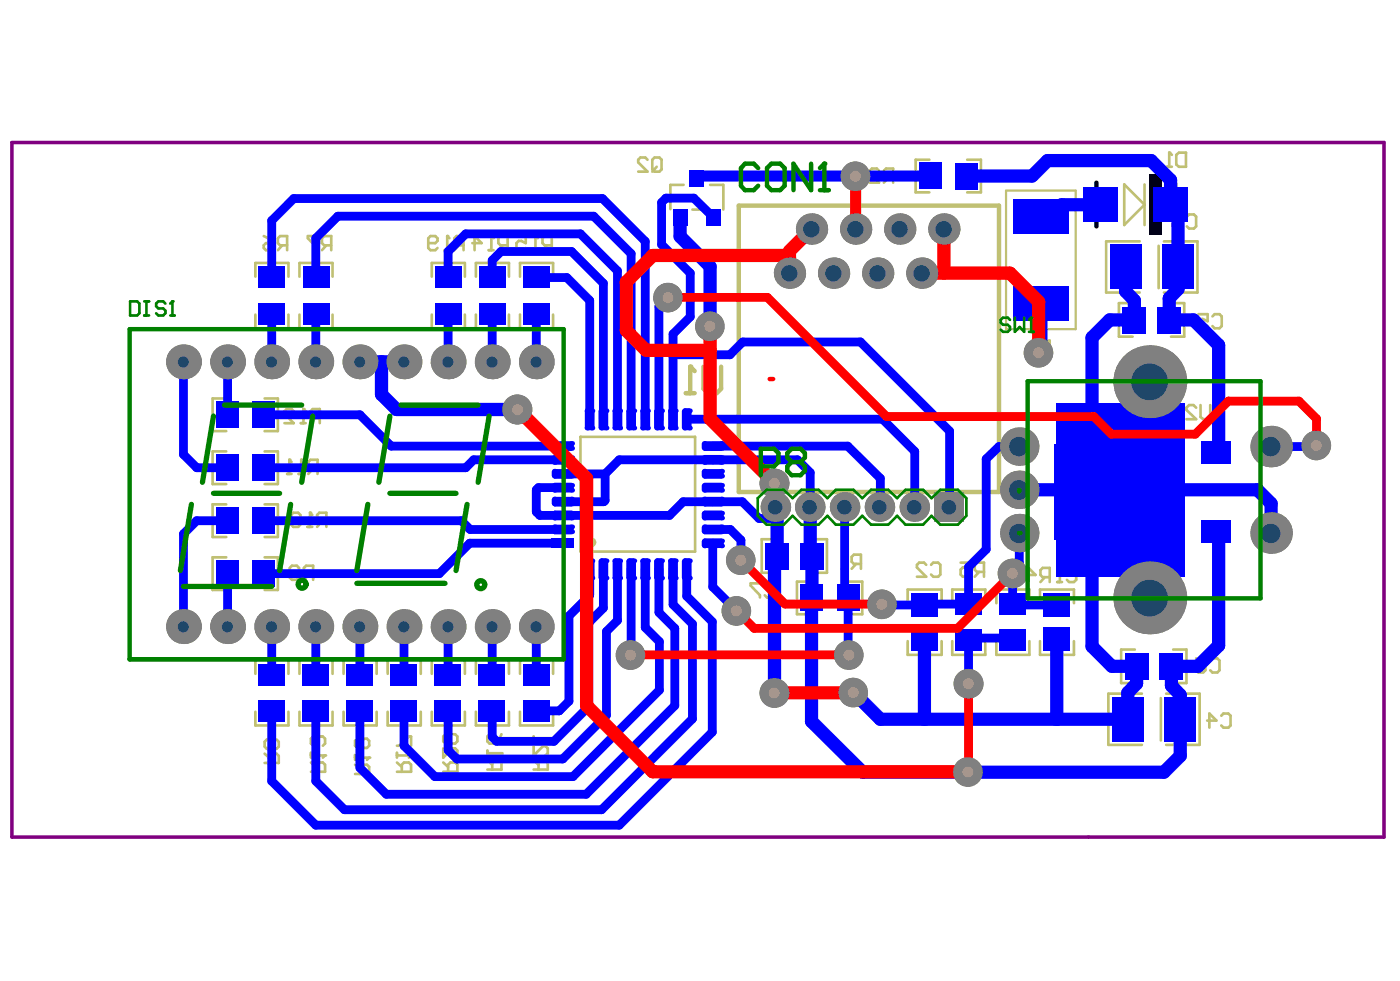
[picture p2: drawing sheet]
<svg xmlns="http://www.w3.org/2000/svg" width="291mm" height="204mm" viewBox="0 0 291 204" stroke-linecap="round" stroke-linejoin="round" font-family="sans-serif">
<path d="M227.9 38v9M244.3 38v9" fill="none" stroke="#000" stroke-width=".92"/>
<g fill="#000">
<path d="M225.9 39.6h1.6v5.9h-1.6z" fill-rule="evenodd"/>
<path d="M238.8 36.2h2.7v12.7h-2.7z" fill-rule="evenodd"/>
<path d="M244.7 39.6h1.5v5.8h-1.5z" fill-rule="evenodd"/>
</g>
<path d="M2.5 29.6h285.2v144.4h-285.2z" fill="none" stroke="#800080" stroke-width=".73"/>
<g fill="#a6968d">
<circle cx="273.6" cy="92.6" r="1.15"/>
<circle cx="177.4" cy="144" r="1.15"/>
<circle cx="138.9" cy="61.9" r="1.15"/>
<circle cx="147.6" cy="67.8" r="1.15"/>
<circle cx="153.1" cy="127" r="1.15"/>
<circle cx="210.5" cy="119.2" r="1.15"/>
<circle cx="154" cy="116.4" r="1.15"/>
<circle cx="183.3" cy="125.6" r="1.15"/>
<circle cx="161" cy="100.5" r="1.15"/>
<circle cx="161" cy="144" r="1.15"/>
<circle cx="176.5" cy="136.2" r="1.15"/>
<circle cx="131.1" cy="136.2" r="1.15"/>
<circle cx="201.3" cy="142.1" r="1.15"/>
<circle cx="201.2" cy="160.5" r="1.15"/>
<circle cx="107.6" cy="85.2" r="1.15"/>
<circle cx="177.8" cy="36.6" r="1.15"/>
<circle cx="215.9" cy="73.3" r="1.15"/>
</g>
<g fill="none" stroke="#c0c073" stroke-width=".55">
<path d="M142.1 38.4h-2.7v5.1M147.6 38.4h2.8v5.2M193.2 33.2h-2.9v6.8h2.9M201.1 33.2h2.8v6.8h-2.8M233.7 38.3l4.2 4.3-4.2 4.2zM237.9 38.3v8.5M53.1 57.5v-2.8h6.9v2.8M62.3 57.5v-2.8h6.8v2.8M89.8 57.5v-2.8h6.8v2.8M98.9 57.5v-2.8h6.9v2.8M108.1 57.5v-2.8h6.9v2.8M144 43.6h1.8"/>
<path d="M236.9 50.2h-6.9v10.6h6.9M240.9 51.1v8.8M242 50.2h6.9v10.6h-6.9M53.1 65.4v2.8h6.9v-2.8M62.3 65.4v2.8h6.8v-2.8M89.8 65.4v2.8h6.8v-2.8M98.9 65.4v2.8h6.9v-2.8M108.1 65.4v2.8h6.9v-2.8M235.5 63h-2.9v7h2.9M243.4 63h2.8v7h-2.8M47 93.8h-2.8v6.8h2.8M47 82.8h-2.8v6.8h2.8"/>
<path d="M55 93.8h2.8v6.8h-2.8M55 82.8h2.8v6.8h-2.8M120.7 90.8h23.8v23.8h-23.8zM47 115.8h-2.8v6.8h2.8M47 104.8h-2.8v6.8h2.8M55 115.8h2.8v6.8h-2.8M55 104.8h2.8v6.8h-2.8M161.2 112.1h-2.9v7h2.9M169.2 112.1h2.7v7h-2.7M220.3 118v3M221.8 118.5l.5-.5h1l.4 .5v2l-.4 .5h-1l-.5-.5M168.5 120.9h-2.8v6.8h2.8"/>
<path d="M176.5 120.9h2.8v6.8h-2.8M188.7 125.4v-2.9h7.1v2.9M188.7 133.3v2.8h7.1v-2.8M198 125.4v-2.9h6.8v2.9M198 133.3v2.8h6.8v-2.8M207.1 125.4v-2.9h6.9v2.9M207.1 133.3v2.8h6.9v-2.8M216.2 125.4v-2.9h7.1v2.9M216.2 133.3v2.8h7.1v-2.8M219.8 121h1M235.9 135h-2.8v7h2.8M243.9 135h2.7v7h-2.7"/>
<path d="M53.1 140.1v-2.9h6.9v2.9M53.1 147.9v2.9h6.9v-2.9M62.3 140.1v-2.9h6.8v2.9M62.3 147.9v2.9h6.8v-2.9M71.4 140.1v-2.9h6.9v2.9M71.4 147.9v2.9h6.9v-2.9M80.6 140.1v-2.9h6.9v2.9M80.6 147.9v2.9h6.9v-2.9M89.8 140.1v-2.9h6.8v2.9M89.8 147.9v2.9h6.8v-2.9M98.9 140.1v-2.9h6.9v2.9M98.9 147.9v2.9h6.9v-2.9"/>
<path d="M108.1 140.1v-2.9h6.9v2.9M108.1 147.9v2.9h6.9v-2.9M237.4 144.2h-7v10.6h7M241.3 145.1v8.8M242.4 144.2h7v10.6h-7"/>
</g>
<path d="M153.6 42.7h54.1v59.6h-54.1z" fill="none" stroke="#c0c073" stroke-width=".92"/>
<path d="M209.1 39.6h14.5v28.8h-14.5z" fill="none" stroke="#c0c073" stroke-width=".46"/>
<circle cx="220.3" cy="118" r=".28" fill="#c0c073"/>
<path d="M65.9 49.1h-1.9v.4l1.9 2v.5M67.8 51l-.9 1M68.9 51h-1.5l-.5-.5v-1l.5-.4h1.5v2.9M175 118.2h1M175.6 115.3v2.9M178 117.2l-.9 1M179 117.2h-1.5l-.4-.4v-1.1l.4-.4h1.5v2.9M220.3 118l.5 .5" fill="none" stroke="#c0c073" stroke-width=".55"/>
<circle cx="175.6" cy="115.3" r=".28" fill="#c0c073"/>
<path d="M175.6 115.3l.4 .4M64.6 158.5l1 .9M64.6 156.5v1M64.6 157h3M64.6 160.4h3v-1.4l-.5-.5h-1l-.5 .5v1.4" fill="none" stroke="#c0c073" stroke-width=".55"/>
<circle cx="67.6" cy="157" r=".28" fill="#c0c073"/>
<path d="M66.6 153.1h.5l.5 .4v1l-.5 .5M67.6 157l-.5 .5" fill="none" stroke="#c0c073" stroke-width=".55"/>
<circle cx="66.6" cy="153.1" r=".28" fill="#c0c073"/>
<path d="M66.1 153.5v.6M66.1 153.5l-.5-.4h-.5l-.5 .4v1l.5 .5M66.6 153.1l-.5 .4M73.8 159l1 .9M73.8 156.9v1M73.8 157.5h2.9M73.8 160.9h2.9v-1.5l-.4-.4h-1l-.5 .4v1.5" fill="none" stroke="#c0c073" stroke-width=".55"/>
<circle cx="76.7" cy="157.5" r=".28" fill="#c0c073"/>
<path d="M75.3 154l.4-.5h.6l.4 .5v1l-.4 .5h-.6l-.4-.5M75.3 154l-.5-.5h-.5l-.5 .5v1l.5 .5h.5l.5-.5M75.3 154v1M76.7 157.5l-.4 .4M101.3 160h3v-1.5l-.5-.5h-1l-.5 .5v1.5M101.3 158l1 1M101.3 156v1M101.3 156.6h3" fill="none" stroke="#c0c073" stroke-width=".55"/>
<circle cx="104.3" cy="156.6" r=".28" fill="#c0c073"/>
<path d="M101.8 152.6h.5l.5 .5v1.4h-1l-.5-.4v-1zM104.3 156.6l-.5 .4M104.3 152.6l-.5 1-1 .9M110.9 160h3v-1.5l-.5-.5h-1l-.4 .5v1.5M110.9 155.1v1.9l2-1.9h.5l.5 .5v1l-.5 .4M110.9 158l1.1 1M110.9 153.1v1M110.9 153.6h3" fill="none" stroke="#c0c073" stroke-width=".55"/>
<circle cx="113.9" cy="153.6" r=".28" fill="#c0c073"/>
<g fill="none" stroke="#c0c073" stroke-width=".55">
<path d="M62.1 98.5h1M62.6 95.6v2.9M65 97.5l-.9 1M66 97.5h-1.5l-.4-.5v-1l.4-.4h1.5v2.9M60.2 119.1h1.5l.5-.5v-.6l-.5-.4h-1l-.5 .4v2.1l.5 .4h1l.5-.4M64.1 119.5l-.9 1M65.1 119.5h-1.5l-.4-.4v-1.1l.4-.4h1.5v2.9M55 158.6h2.9v-1.5l-.4-.4h-1l-.5 .4v1.5M55 156.7l1 .9M56.5 154.2l.4-.5h.6l.4 .5v1l-.4 .4h-.6l-.4-.4M56.5 154.2l-.5-.5h-.5l-.5 .5v1l.5 .4h.5l.5-.4M56.5 154.2v1"/>
<path d="M113.9 153.6l-.5 .5"/>
</g>
<circle cx="62.6" cy="95.6" r=".28" fill="#c0c073"/>
<path d="M59.7 98.5h.9M60.1 95.6v2.9M62.6 95.6l.5 .4" fill="none" stroke="#c0c073" stroke-width=".55"/>
<circle cx="60.1" cy="95.6" r=".28" fill="#c0c073"/>
<g fill="none" stroke="#c0c073" stroke-width=".55">
<path d="M245.7 45l-.4-.4h-1l-.5 .4v.6M246.7 45l.5-.4h1l.5 .4v2l-.5 .5h-1l-.5-.5M249.1 65.3h1.9v1.5l-1-.5h-.4l-.5 .5v1l.5 .4h1l.4-.4M252.1 65.8l.4-.5h1l.5 .5v2l-.5 .4h-1l-.4-.4M60.1 95.6l.5 .4M192.5 117.4l-.4-.5h-1l-.5 .5v.6l1.9 1.9h-1.9M193.6 117.4l.4-.5h1l.5 .5v2l-.5 .5h-1l-.4-.5M199.7 116.9h1.9v1.5l-1-.4h-.4l-.5 .4v1l.5 .5h1l.4-.5M203.5 118.9l-.9 1M204.6 118.9h-1.5l-.5-.5v-1l.5-.5h1.5v3M213.4 119.5h1.9l-1.5-1.5v3M217.2 120l-.9 1"/>
<path d="M218.2 120h-1.4l-.5-.5v-1l.5-.5h1.4v3M251 149.8h1.9l-1.5-1.5v2.9M253.9 148.8l.4-.5h1.1l.4 .5v2l-.4 .4h-1.1l-.4-.4"/>
</g>
<circle cx="243.8" cy="45.6" r=".28" fill="#c0c073"/>
<path d="M243.8 45.6l.5 .4M244.3 46h.4M244.3 46l-.5 .5v.5l.5 .5h1l.4-.5M63.9 109.5h1M64.5 106.6v2.9M66.8 108.5l-.9 1M67.8 108.5h-1.4l-.5-.5v-1l.5-.4h1.4v2.9" fill="none" stroke="#c0c073" stroke-width=".55"/>
<circle cx="64.5" cy="106.6" r=".28" fill="#c0c073"/>
<path d="M62.5 88h1M63.1 85v3M65.5 86.9l-1 1.1M66.5 86.9h-1.5l-.5-.4v-1l.5-.5h1.5v3M61 106.6h1l.4 .4v2.1l-.4 .4h-1l-.5-.4v-2.1zM64.5 106.6l.4 .4" fill="none" stroke="#c0c073" stroke-width=".55"/>
<circle cx="63.1" cy="85" r=".28" fill="#c0c073"/>
<path d="M54.8 49.1l.9 .4 1.1 1M55.3 50.5h1.5v1l-.5 .5h-1l-.5-.5v-.5zM58.7 51l-.9 1M59.7 51h-1.5l-.4-.5v-1l.4-.4h1.5v2.9M101.6 52h1M102.1 49.1v2.9M104.5 51l-.9 1M105.5 51h-1.4l-.5-.5v-1l.5-.4h1.4v2.9M61.1 85.5l-.5-.5h-1l-.5 .5v.5l2 2h-2M63.1 85l.4 .5" fill="none" stroke="#c0c073" stroke-width=".55"/>
<circle cx="102.1" cy="49.1" r=".28" fill="#c0c073"/>
<path d="M92.4 52h1M93 49.1v2.9M95.4 51l-1 1M96.4 51h-1.5l-.5-.5v-1l.5-.4h1.5v2.9M98.2 50.5h1.9l-1.4-1.4v2.9M102.1 49.1l.5 .4" fill="none" stroke="#c0c073" stroke-width=".55"/>
<circle cx="93" cy="49.1" r=".28" fill="#c0c073"/>
<path d="M134.6 33.2l-.5-.5h-1l-.4 .5v.5l1.9 2h-1.9M136.1 32.7h1l.4 .5v2l-.4 .5h-1l-.5-.5v-2zM136.5 34.7l-.9 1M89 50.5h1.5l.5-.4v-.6l-.5-.4h-1l-.5 .4v2l.5 .5h1l.5-.5M93 49.1l.4 .4M158 121.3h-1.9v.4l1.9 2v.5M159 121.7l.4-.4h1.1l.4 .4v2l-.4 .5h-1.1l-.4-.5" fill="none" stroke="#c0c073" stroke-width=".55"/>
<path d="M143.5 76.2v5.5M146.2 76.2v4.6l1 .9h1.8l.9-.9v-4.6M142.6 81.7h1.8" fill="none" stroke="#c0c073" stroke-width=".92"/>
<circle cx="143.5" cy="76.2" r=".46" fill="#c0c073"/>
<path d="M143.5 76.2l.9 .9" fill="none" stroke="#c0c073" stroke-width=".92"/>
<path d="M214.3 73.7h1M214.8 70.8v2.9M216.3 70.8h1.9v2.9M217.2 72.3h1" fill="none" stroke="#c0c073" stroke-width=".55"/>
<circle cx="214.8" cy="70.8" r=".28" fill="#c0c073"/>
<path d="M242.6 34.7h1M243.1 31.7v3M244.5 32.2l.6-.5h1.5v3h-1.5l-.6-.5zM214.8 70.8l.5 .5M248.7 84.7l-.6-.5h-.9l-.6 .5v.5l2.1 1.9h-2.1M249.6 84.2v2.5l.5 .4h.9l.6-.4v-2.5M248.7 136.8l.9 .5 1 1M249.1 138.3h1.5v1l-.5 .5h-1l-.4-.5v-.5zM251.6 137.3l.5-.5h1l.4 .5v2l-.4 .5h-1l-.5-.5" fill="none" stroke="#c0c073" stroke-width=".55"/>
<circle cx="243.1" cy="31.7" r=".28" fill="#c0c073"/>
<path d="M243.1 31.7l.5 .5M82.5 158.5l1 .9M82.5 156.5v1M82.5 157h3M82.5 160.4h3v-1.4l-.5-.5h-1l-.5 .5v1.4" fill="none" stroke="#c0c073" stroke-width=".55"/>
<circle cx="85.5" cy="157" r=".28" fill="#c0c073"/>
<path d="M179.8 35.5l-.5-.5h-1l-.4 .5v.5M182.7 35.5l-.4-.5h-1l-.5 .5v.5l1.9 2h-1.9M184.7 37l-1 1M185.7 37h-1.5l-.5-.5v-1l.5-.5h1.5v3M82.5 155h.5l2-1.9h.5v1.9M85.5 157l-.5 .5M92.1 155.6v1.9l2-1.9h.5l.5 .4v1l-.5 .5M92.1 158.5l1.1 .9M92.6 152.6h2l.5 .5v1l-.5 .4h-2l-.5-.4v-1zM92.1 160.4h3v-1.4l-.5-.5h-1l-.4 .5v1.4" fill="none" stroke="#c0c073" stroke-width=".55"/>
<circle cx="177.9" cy="36" r=".28" fill="#c0c073"/>
<path d="M177.9 36l.4 .5M178.3 36.5h.5M178.3 36.5l-.4 .5v.5l.4 .5h1l.5-.5M110.8 52h1M111.3 49.1v2.9M113.7 51l-.9 1M114.7 51h-1.5l-.4-.5v-1l.4-.4h1.5v2.9" fill="none" stroke="#c0c073" stroke-width=".55"/>
<circle cx="111.3" cy="49.1" r=".28" fill="#c0c073"/>
<g fill="none" stroke="#c0c073" stroke-width=".55">
<path d="M107.4 49.1h1.9v1.4l-.9-.4h-.6l-.4 .4v1l.4 .5h1l.5-.5M111.3 49.1l.5 .4"/>
<circle cx="123" cy="112.7" r=".73"/>
<circle cx="123" cy="112.7" r=".18"/>
</g>
<g fill="none" stroke="#00f" stroke-width="1.8">
<path d="M56.5 57.7v-11.8l4.6-4.6h64.1l8.9 8.9v36.9M65.6 57.7v-8.2l4.6-4.6h53.2l7.8 7.8v34.4M93.2 57.7v-5.4l3.6-3.7h23.9l7.7 7.7v30.8M102.3 57.7v-3.6l1.9-1.8h14.6l6.6 6.6v28.2M111.5 57.7h6.3l4.8 4.8v24.6M148.4 45.2l-4.2-4h-5.7l-1 .9v8.7l6 6v9.1l-3.6 3.5v17.7M38.1 75.2v19.3l2.8 2.7h6.3M47.3 75.2l-.1 11M56.5 65.2v10M65.6 65.2v10M93.2 65.2v10M102.3 65.2v10"/>
<path d="M111.5 65.2v10M138.9 61.8l-1.9 1.9v23.4M139.9 74.1l.4-.4h11.4l2.7-2.6h24.5l18.5 18.5v15.9M54.8 86.2h20l6.5 6.5h35.7M117 95.6h-18.5l-1.7 1.6h-42M117 98.5h8.8M125.8 98.5v5.5l-.3 .3h-8.5M125.8 98.5l2.9-2.9h37.1l2.6 2.6v7.3M142.8 87.1h40.7l6.7 6.7v11.7M148.2 92.7h28l6.8 6.7v6.1M211.9 92.8h-4.2l-2.7 2.6v18.8l-3.7 3.7v7.2M273.7 92.5l-.3 .3h-9.2"/>
<path d="M47.2 108.2h-6.3l-2.8 2.8v19.2M47.3 119.3v10.9M54.8 108.2h41.1l1.8 1.9h19.3M117 101.3h-5l-.5 .5v4.6l.7 .7h27l2.8-2.8h12.3l3.5 3.5h3.5M117 112.9h-19.4l-6.3 6.3h-36.5M122.6 118.3v5.4l-4.3 4.3v17.7l-2 2.1h-4.8M125.4 118.3v8.1l-3 3v17.4l-7.2 7.3h-12l-.9-.9v-5.4M128.4 118.3v10.7l-2.3 2.3v17.4l-9.1 9.1h-22l-1.8-1.9v-8.1M131.2 118.3v16.1M134.1 118.3v12.1l3 3v10.1l-18 17.9h-28.7l-6.4-6.4v-7.2M137 118.3v9l3.3 3.3v16.1l-18.4 18.4h-41.6l-5.5-5.5v-11.8M139.9 118.3v7.4l4.1 4v19.7l-18.9 18.9h-53.5l-6-6v-14.5"/>
<path d="M142.8 118.3v5.6l5.3 5.3v23l-19.4 19.3h-63.1l-9.1-9.2v-14.5M148.2 112.9v9.1l4.9 4.9M148.2 110.1h3.6l2.2 2.2v4.1M175.6 105.4v18.1M211.9 110.8v6.1l-1.4 1.4v7.3l.2 .1h9M56.5 130.2v10M65.6 130.2v10M74.8 130.2v10M84 130.2v10M93.2 130.2v10M102.3 130.2v10M111.5 130.2v10"/>
<path d="M168.8 124.2l-.1 .1M176.3 124.3v9.5l-.6 .6M183.4 125.6l.2 .1 17.7-.1M201.3 133.1v8M201.3 132.6h9.2"/>
</g>
<g fill="none" stroke="#00f" stroke-width="2.8">
<path d="M200.9 36.6h13.7l3.2-3.2h21.5l4 4v5.2l1.6 1.5v16l-1.8 1.9v4.5h5l5.2 5.2v21.9M141.4 45.2v4l6.2 6.2v12.4M228.9 42.6h-8.2l-4.3 4.3M234 55.5v5l1.8 2v4h-5.1l-3.7 3.7v64.2l4.1 4.1h5.2v3.6l-1.9 1.9v5.5h-51.4l-5.6-5.6M74.8 75.2h9.2M79.3 75.2v6.8l3.1 3.1h25.2M216.4 63v10.3M161.6 107.8v7.8l-.6 .5v27.9M168.4 105.5v9.8M168.8 115.6v8.6M211.9 101.8h15.1M230 101.8h31.4l2.8 2.9v6.1"/>
<path d="M253.3 110.1v24.1l-4.3 4.3h-5.5v4l1.9 2v12.6l-3.4 3.4h-62.7l-10.6-10.5v-25.7M192.2 132.9v16.6M219.7 132.9v16.6"/>
</g>
<path d="M144.9 36.6h48.5" fill="none" stroke="#00f" stroke-width="2.3"/>
<path d="M219.5 83.7h26.7v36.2h-26.7z" fill-rule="evenodd" fill="#00f"/>
<circle cx="273.6" cy="92.6" r="3.1" fill="#808080"/>
<circle cx="273.6" cy="92.6" r="1.15" fill="#a6968d"/>
<circle cx="177.4" cy="144" r="3.1" fill="#808080"/>
<circle cx="177.4" cy="144" r="1.15" fill="#a6968d"/>
<circle cx="138.9" cy="61.9" r="3.1" fill="#808080"/>
<circle cx="138.9" cy="61.9" r="1.15" fill="#a6968d"/>
<circle cx="147.6" cy="67.8" r="3.1" fill="#808080"/>
<circle cx="147.6" cy="67.8" r="1.15" fill="#a6968d"/>
<circle cx="153.1" cy="127" r="3.1" fill="#808080"/>
<circle cx="153.1" cy="127" r="1.15" fill="#a6968d"/>
<circle cx="210.5" cy="119.2" r="3.1" fill="#808080"/>
<circle cx="210.5" cy="119.2" r="1.15" fill="#a6968d"/>
<circle cx="154" cy="116.4" r="3.1" fill="#808080"/>
<circle cx="154" cy="116.4" r="1.15" fill="#a6968d"/>
<circle cx="183.3" cy="125.6" r="3.1" fill="#808080"/>
<circle cx="183.3" cy="125.6" r="1.15" fill="#a6968d"/>
<circle cx="161" cy="100.5" r="3.1" fill="#808080"/>
<circle cx="161" cy="100.5" r="1.15" fill="#a6968d"/>
<circle cx="161" cy="144" r="3.1" fill="#808080"/>
<circle cx="161" cy="144" r="1.15" fill="#a6968d"/>
<circle cx="176.5" cy="136.2" r="3.1" fill="#808080"/>
<circle cx="176.5" cy="136.2" r="1.15" fill="#a6968d"/>
<circle cx="131.1" cy="136.2" r="3.1" fill="#808080"/>
<circle cx="131.1" cy="136.2" r="1.15" fill="#a6968d"/>
<circle cx="201.4" cy="142.1" r="3.1" fill="#808080"/>
<circle cx="201.3" cy="142.1" r="1.15" fill="#a6968d"/>
<circle cx="201.2" cy="160.5" r="3.1" fill="#808080"/>
<circle cx="201.2" cy="160.5" r="1.15" fill="#a6968d"/>
<circle cx="107.6" cy="85.1" r="3.1" fill="#808080"/>
<circle cx="107.6" cy="85.2" r="1.15" fill="#a6968d"/>
<circle cx="177.8" cy="36.6" r="3.1" fill="#808080"/>
<circle cx="177.8" cy="36.6" r="1.15" fill="#a6968d"/>
<circle cx="215.9" cy="73.3" r="3.1" fill="#808080"/>
<circle cx="215.9" cy="73.3" r="1.15" fill="#a6968d"/>
<circle cx="191.6" cy="56.8" r="3.3" fill="#808080"/>
<circle cx="191.6" cy="56.8" r="1.7" fill="#1f4769"/>
<circle cx="38.1" cy="75.2" r="3.6" fill="#808080"/>
<circle cx="38.1" cy="75.3" r="1.15" fill="#1f4769"/>
<circle cx="47.3" cy="75.2" r="3.6" fill="#808080"/>
<circle cx="47.3" cy="75.3" r="1.15" fill="#1f4769"/>
<circle cx="65.6" cy="75.2" r="3.6" fill="#808080"/>
<circle cx="65.6" cy="75.3" r="1.15" fill="#1f4769"/>
<circle cx="56.5" cy="75.2" r="3.6" fill="#808080"/>
<circle cx="56.4" cy="75.3" r="1.15" fill="#1f4769"/>
<circle cx="74.8" cy="75.2" r="3.6" fill="#808080"/>
<circle cx="74.8" cy="75.3" r="1.15" fill="#1f4769"/>
<circle cx="93.2" cy="75.2" r="3.6" fill="#808080"/>
<circle cx="93.1" cy="75.3" r="1.15" fill="#1f4769"/>
<circle cx="102.3" cy="75.2" r="3.6" fill="#808080"/>
<circle cx="102.3" cy="75.3" r="1.15" fill="#1f4769"/>
<circle cx="161.2" cy="105.4" r="3.1" fill="#808080"/>
<circle cx="161.1" cy="105.4" r="1.51" fill="#1f4769"/>
<circle cx="164.1" cy="56.8" r="3.3" fill="#808080"/>
<circle cx="164.1" cy="56.8" r="1.7" fill="#1f4769"/>
<circle cx="175.6" cy="105.4" r="3.1" fill="#808080"/>
<circle cx="175.5" cy="105.4" r="1.51" fill="#1f4769"/>
<circle cx="182.8" cy="105.4" r="3.1" fill="#808080"/>
<circle cx="182.8" cy="105.4" r="1.51" fill="#1f4769"/>
<circle cx="190.1" cy="105.4" r="3.1" fill="#808080"/>
<circle cx="190" cy="105.4" r="1.51" fill="#1f4769"/>
<circle cx="173.3" cy="56.8" r="3.3" fill="#808080"/>
<circle cx="173.2" cy="56.8" r="1.7" fill="#1f4769"/>
<circle cx="182.5" cy="56.8" r="3.3" fill="#808080"/>
<circle cx="182.4" cy="56.8" r="1.7" fill="#1f4769"/>
<circle cx="187" cy="47.6" r="3.3" fill="#808080"/>
<circle cx="187" cy="47.6" r="1.7" fill="#1f4769"/>
<circle cx="177.9" cy="47.6" r="3.3" fill="#808080"/>
<circle cx="177.8" cy="47.6" r="1.7" fill="#1f4769"/>
<circle cx="211.9" cy="101.8" r="4" fill="#808080"/>
<circle cx="211.8" cy="101.9" r="2.04" fill="#1f4769"/>
<circle cx="211.9" cy="110.8" r="4" fill="#808080"/>
<circle cx="211.8" cy="110.9" r="2.02" fill="#1f4769"/>
<circle cx="211.9" cy="92.8" r="4" fill="#808080"/>
<circle cx="211.8" cy="92.8" r="2.02" fill="#1f4769"/>
<circle cx="239" cy="79.3" r="7.6" fill="#808080"/>
<circle cx="239" cy="79.4" r="3.8" fill="#1f4769"/>
<circle cx="264.2" cy="110.8" r="4.3" fill="#808080"/>
<circle cx="264.2" cy="110.9" r="2.02" fill="#1f4769"/>
<circle cx="38.1" cy="130.2" r="3.6" fill="#808080"/>
<circle cx="38.1" cy="130.3" r="1.15" fill="#1f4769"/>
<circle cx="47.3" cy="130.2" r="3.6" fill="#808080"/>
<circle cx="47.3" cy="130.3" r="1.15" fill="#1f4769"/>
<circle cx="56.5" cy="130.2" r="3.6" fill="#808080"/>
<circle cx="56.4" cy="130.3" r="1.15" fill="#1f4769"/>
<circle cx="65.6" cy="130.2" r="3.6" fill="#808080"/>
<circle cx="65.6" cy="130.3" r="1.15" fill="#1f4769"/>
<circle cx="74.8" cy="130.2" r="3.6" fill="#808080"/>
<circle cx="74.8" cy="130.3" r="1.15" fill="#1f4769"/>
<circle cx="93.2" cy="130.2" r="3.6" fill="#808080"/>
<circle cx="93.1" cy="130.3" r="1.15" fill="#1f4769"/>
<circle cx="102.3" cy="130.2" r="3.6" fill="#808080"/>
<circle cx="102.3" cy="130.3" r="1.15" fill="#1f4769"/>
<circle cx="239" cy="124.3" r="7.6" fill="#808080"/>
<circle cx="239" cy="124.3" r="3.8" fill="#1f4769"/>
<circle cx="264.2" cy="92.8" r="4.3" fill="#808080"/>
<circle cx="264.2" cy="92.8" r="2.02" fill="#1f4769"/>
<circle cx="84" cy="75.2" r="3.6" fill="#808080"/>
<circle cx="83.9" cy="75.3" r="1.15" fill="#1f4769"/>
<circle cx="111.5" cy="75.2" r="3.6" fill="#808080"/>
<circle cx="111.4" cy="75.3" r="1.15" fill="#1f4769"/>
<circle cx="168.3" cy="105.4" r="3.1" fill="#808080"/>
<circle cx="168.3" cy="105.4" r="1.51" fill="#1f4769"/>
<path d="M194.3 102.3h6v6.1h-6z" fill-rule="evenodd" fill="#808080"/>
<circle cx="197.3" cy="105.4" r="1.51" fill="#1f4769"/>
<circle cx="196.2" cy="47.6" r="3.3" fill="#808080"/>
<circle cx="196.2" cy="47.6" r="1.7" fill="#1f4769"/>
<circle cx="168.7" cy="47.6" r="3.3" fill="#808080"/>
<circle cx="168.7" cy="47.6" r="1.7" fill="#1f4769"/>
<circle cx="84" cy="130.2" r="3.6" fill="#808080"/>
<circle cx="83.9" cy="130.3" r="1.15" fill="#1f4769"/>
<circle cx="111.5" cy="130.2" r="3.6" fill="#808080"/>
<circle cx="111.4" cy="130.3" r="1.15" fill="#1f4769"/>
<g fill="#00f">
<path d="M72.1 145.5h5.4v4.5h-5.4z" fill-rule="evenodd"/>
<path d="M72.1 138h5.4v4.5h-5.4z" fill-rule="evenodd"/>
<path d="M108.7 145.5h5.5v4.5h-5.5z" fill-rule="evenodd"/>
<path d="M108.7 138h5.5v4.5h-5.5z" fill-rule="evenodd"/>
<path d="M125 116h1l.4 .6v3.6l-.4 .4h-1l-.6-.4v-3.6z" fill-rule="evenodd"/>
<path d="M133.6 116h1l.5 .6v3.6l-.5 .4h-1l-.5-.4v-3.6z" fill-rule="evenodd"/>
<path d="M130.7 116h1.1l.4 .6v3.6l-.4 .4h-1.1l-.5-.4v-3.6z" fill-rule="evenodd"/>
<path d="M139.4 116h1l.5 .6v3.6l-.5 .4h-1l-.5-.4v-3.6z" fill-rule="evenodd"/>
<path d="M139.9 43.5h3v3.5h-3z" fill-rule="evenodd"/>
<path d="M146.4 111.9h3.6l.5 .5v1.1l-.5 .4h-3.6l-.5-.4v-1.1z" fill-rule="evenodd"/>
<path d="M145.9 109.5l.5-.4h3.6l.5 .4v1l-.5 .6h-3.6l-.5-.6z" fill-rule="evenodd"/>
<path d="M145.9 103.7l.5-.4h3.6l.5 .4v1l-.5 .6h-3.6l-.5-.6z" fill-rule="evenodd"/>
<path d="M145.9 98l.5-.5h3.6l.5 .5v1l-.5 .5h-3.6l-.5-.5z" fill-rule="evenodd"/>
<path d="M146.4 94.6h3.6l.5 .5v1l-.5 .5h-3.6l-.5-.5v-1z" fill-rule="evenodd"/>
<path d="M146.9 43.5h2.9v3.5h-2.9z" fill-rule="evenodd"/>
<path d="M108.8 55.4h5.4v4.5h-5.4z" fill-rule="evenodd"/>
<path d="M125 84.8h1l.4 .6v3.6l-.4 .4h-1l-.6-.4v-3.6z" fill-rule="evenodd"/>
<path d="M130.7 84.8h1.1l.4 .6v3.6l-.4 .4h-1.1l-.5-.4v-3.6z" fill-rule="evenodd"/>
<path d="M133.6 84.8h1l.5 .6v3.6l-.5 .4h-1l-.5-.4v-3.6z" fill-rule="evenodd"/>
<path d="M139.4 84.8h1l.5 .6v3.6l-.5 .4h-1l-.5-.4v-3.6z" fill-rule="evenodd"/>
<path d="M146.4 106.1h3.6l.5 .6v1l-.5 .4h-3.6l-.5-.4v-1z" fill-rule="evenodd"/>
<path d="M146.4 100.3h3.6l.5 .6v1l-.5 .5h-3.6l-.5-.5v-1z" fill-rule="evenodd"/>
<path d="M145.9 92.2l.5-.5h3.6l.5 .5v1l-.5 .5h-3.6l-.5-.5z" fill-rule="evenodd"/>
<path d="M159.1 112.8h4.9v5.6h-4.9z" fill-rule="evenodd"/>
<path d="M166.3 112.8h5v5.6h-5z" fill-rule="evenodd"/>
<path d="M233.8 135.7h5v5.6h-5z" fill-rule="evenodd"/>
<path d="M241.1 135.7h4.9v5.6h-4.9z" fill-rule="evenodd"/>
<path d="M108.8 63h5.4v4.5h-5.4z" fill-rule="evenodd"/>
<path d="M166.4 121.5h4.6v5.4h-4.6z" fill-rule="evenodd"/>
<path d="M174 121.5h4.6v5.4h-4.6z" fill-rule="evenodd"/>
<path d="M233.3 63.7h5v5.6h-5z" fill-rule="evenodd"/>
<path d="M240.6 63.7h4.9v5.6h-4.9z" fill-rule="evenodd"/>
<path d="M44.9 116.6h4.6v5.4h-4.6z" fill-rule="evenodd"/>
<path d="M44.9 94.5h4.6v5.4h-4.6z" fill-rule="evenodd"/>
<path d="M53.7 145.5h5.4v4.5h-5.4z" fill-rule="evenodd"/>
<path d="M62.9 145.5h5.4v4.5h-5.4z" fill-rule="evenodd"/>
<path d="M53.7 138h5.4v4.5h-5.4z" fill-rule="evenodd"/>
<path d="M62.9 138h5.4v4.5h-5.4z" fill-rule="evenodd"/>
<path d="M90.4 145.5h5.4v4.5h-5.4z" fill-rule="evenodd"/>
<path d="M99.6 145.5h5.4v4.5h-5.4z" fill-rule="evenodd"/>
<path d="M90.4 138h5.4v4.5h-5.4z" fill-rule="evenodd"/>
<path d="M99.6 138h5.4v4.5h-5.4z" fill-rule="evenodd"/>
<path d="M136.5 116h1l.5 .6v3.6l-.5 .4h-1l-.5-.4v-3.6z" fill-rule="evenodd"/>
<path d="M127.8 116h1l.6 .6v3.6l-.6 .4h-1l-.4-.4v-3.6z" fill-rule="evenodd"/>
<path d="M122 116h1l.6 .6v3.6l-.6 .4h-1l-.4-.4v-3.6z" fill-rule="evenodd"/>
<path d="M114.7 109.5l.6-.4h3.5l.5 .4v1l-.5 .6h-3.5l-.6-.6z" fill-rule="evenodd"/>
<path d="M114.7 111.9h4.6v2h-4.6z" fill-rule="evenodd"/>
<path d="M114.7 103.7l.6-.4h3.5l.5 .4v1l-.5 .6h-3.5l-.6-.6z" fill-rule="evenodd"/>
<path d="M115.3 94.6h3.5l.5 .5v1l-.5 .5h-3.5l-.6-.5v-1z" fill-rule="evenodd"/>
<path d="M114.7 98l.6-.5h3.5l.5 .5v1l-.5 .5h-3.5l-.6-.5z" fill-rule="evenodd"/>
<path d="M142.3 116h1l.5 .6v3.6l-.5 .4h-1l-.5-.4v-3.6z" fill-rule="evenodd"/>
<path d="M143.4 35.4h2.9v3.5h-2.9z" fill-rule="evenodd"/>
<path d="M189.3 123.4h5.6v4.8h-5.6z" fill-rule="evenodd"/>
<path d="M207.8 130.8h5.4v4.5h-5.4z" fill-rule="evenodd"/>
<path d="M207.8 123.4h5.4v4.5h-5.4z" fill-rule="evenodd"/>
<path d="M216.8 123.4h5.6v4.8h-5.6z" fill-rule="evenodd"/>
<path d="M44.9 105.6h4.6v5.4h-4.6z" fill-rule="evenodd"/>
<path d="M44.9 83.5h4.6v5.4h-4.6z" fill-rule="evenodd"/>
<path d="M63 55.4h5.4v4.5h-5.4z" fill-rule="evenodd"/>
<path d="M53.8 55.4h5.4v4.5h-5.4z" fill-rule="evenodd"/>
<path d="M90.5 55.4h5.4v4.5h-5.4z" fill-rule="evenodd"/>
<path d="M99.7 55.4h5.4v4.5h-5.4z" fill-rule="evenodd"/>
<path d="M115.3 100.3h3.5l.5 .6v1l-.5 .5h-3.5l-.6-.5v-1z" fill-rule="evenodd"/>
<path d="M115.3 106.1h3.5l.5 .6v1l-.5 .4h-3.5l-.6-.4v-1z" fill-rule="evenodd"/>
<path d="M122 84.8h1l.6 .6v3.6l-.6 .4h-1l-.4-.4v-3.6z" fill-rule="evenodd"/>
<path d="M114.7 92.2l.6-.5h3.5l.5 .5v1l-.5 .5h-3.5l-.6-.5z" fill-rule="evenodd"/>
<path d="M127.8 84.8h1l.6 .6v3.6l-.6 .4h-1l-.4-.4v-3.6z" fill-rule="evenodd"/>
<path d="M136.5 84.8h1l.5 .6v3.6l-.5 .4h-1l-.5-.4v-3.6z" fill-rule="evenodd"/>
<path d="M142.3 84.8h1l.5 .6v3.6l-.5 .4h-1l-.5-.4v-3.6z" fill-rule="evenodd"/>
<path d="M189.3 130.4h5.6v4.9h-5.6z" fill-rule="evenodd"/>
<path d="M216.8 130.4h5.6v4.9h-5.6z" fill-rule="evenodd"/>
<path d="M210.7 59.4h11.5v7.2h-11.5z" fill-rule="evenodd"/>
<path d="M210.6 41.5h11.5v7.1h-11.5z" fill-rule="evenodd"/>
<path d="M242.1 144.9h6.6v9.2h-6.6z" fill-rule="evenodd"/>
<path d="M231.1 144.9h6.6v9.2h-6.6z" fill-rule="evenodd"/>
<path d="M249.7 108.2h6.1v4.7h-6.1z" fill-rule="evenodd"/>
<path d="M249.7 91.7h6.1v4.7h-6.1z" fill-rule="evenodd"/>
<path d="M241.6 50.9h6.6v9.2h-6.6z" fill-rule="evenodd"/>
<path d="M230.7 50.9h6.6v9.2h-6.6z" fill-rule="evenodd"/>
<path d="M239.8 39h7.2v7.1h-7.2z" fill-rule="evenodd"/>
<path d="M63 63h5.4v4.5h-5.4z" fill-rule="evenodd"/>
<path d="M53.8 63h5.4v4.5h-5.4z" fill-rule="evenodd"/>
<path d="M90.5 63h5.4v4.5h-5.4z" fill-rule="evenodd"/>
<path d="M99.7 63h5.4v4.5h-5.4z" fill-rule="evenodd"/>
<path d="M191.1 33.8h4.6v5.5h-4.6z" fill-rule="evenodd"/>
<path d="M81.2 145.5h5.4v4.5h-5.4z" fill-rule="evenodd"/>
<path d="M81.2 138h5.4v4.5h-5.4z" fill-rule="evenodd"/>
<path d="M52.5 116.6h4.6v5.4h-4.6z" fill-rule="evenodd"/>
<path d="M52.5 94.5h4.6v5.4h-4.6z" fill-rule="evenodd"/>
<path d="M198.6 130.8h5.4v4.5h-5.4z" fill-rule="evenodd"/>
<path d="M198.6 123.4h5.4v4.5h-5.4z" fill-rule="evenodd"/>
<path d="M52.5 105.6h4.6v5.4h-4.6z" fill-rule="evenodd"/>
<path d="M52.5 83.5h4.6v5.4h-4.6z" fill-rule="evenodd"/>
<path d="M225.2 39h7.2v7.1h-7.2z" fill-rule="evenodd"/>
<path d="M198.6 33.9h4.6v5.4h-4.6z" fill-rule="evenodd"/>
<path d="M219.2 92.5h20.6v19.8h-20.6z" fill-rule="evenodd"/>
</g>
<g fill="#00f">
<circle cx="126" cy="116.6" r=".5"/>
<circle cx="125" cy="116.6" r=".5"/>
<circle cx="125" cy="120.2" r=".5"/>
<circle cx="126" cy="120.2" r=".5"/>
<circle cx="134.6" cy="116.6" r=".5"/>
<circle cx="133.6" cy="116.6" r=".5"/>
<circle cx="133.6" cy="120.2" r=".5"/>
<circle cx="134.6" cy="120.2" r=".5"/>
<circle cx="131.8" cy="116.6" r=".5"/>
<circle cx="130.7" cy="116.6" r=".5"/>
<circle cx="130.7" cy="120.2" r=".5"/>
<circle cx="131.8" cy="120.2" r=".5"/>
<circle cx="140.4" cy="116.6" r=".5"/>
<circle cx="139.4" cy="116.6" r=".5"/>
<circle cx="139.4" cy="120.2" r=".5"/>
<circle cx="140.4" cy="120.2" r=".5"/>
<circle cx="150" cy="112.4" r=".5"/>
<circle cx="146.4" cy="112.4" r=".5"/>
<circle cx="146.4" cy="113.5" r=".5"/>
<circle cx="150" cy="113.5" r=".5"/>
<circle cx="150" cy="109.5" r=".5"/>
<circle cx="146.4" cy="109.5" r=".5"/>
<circle cx="146.4" cy="110.5" r=".5"/>
<circle cx="150" cy="110.5" r=".5"/>
<circle cx="150" cy="103.7" r=".5"/>
<circle cx="146.4" cy="103.7" r=".5"/>
<circle cx="146.4" cy="104.7" r=".5"/>
<circle cx="150" cy="104.7" r=".5"/>
<circle cx="150" cy="98" r=".5"/>
<circle cx="146.4" cy="98" r=".5"/>
<circle cx="146.4" cy="99" r=".5"/>
<circle cx="150" cy="99" r=".5"/>
<circle cx="150" cy="95.1" r=".5"/>
<circle cx="146.4" cy="95.1" r=".5"/>
<circle cx="146.4" cy="96.1" r=".5"/>
<circle cx="150" cy="96.1" r=".5"/>
<circle cx="126" cy="85.4" r=".5"/>
<circle cx="125" cy="85.4" r=".5"/>
<circle cx="125" cy="89" r=".5"/>
<circle cx="126" cy="89" r=".5"/>
<circle cx="131.8" cy="85.4" r=".5"/>
<circle cx="130.7" cy="85.4" r=".5"/>
<circle cx="130.7" cy="89" r=".5"/>
<circle cx="131.8" cy="89" r=".5"/>
<circle cx="134.6" cy="85.4" r=".5"/>
<circle cx="133.6" cy="85.4" r=".5"/>
<circle cx="133.6" cy="89" r=".5"/>
<circle cx="134.6" cy="89" r=".5"/>
<circle cx="140.4" cy="85.4" r=".5"/>
<circle cx="139.4" cy="85.4" r=".5"/>
<circle cx="139.4" cy="89" r=".5"/>
<circle cx="140.4" cy="89" r=".5"/>
<circle cx="150" cy="106.7" r=".5"/>
<circle cx="146.4" cy="106.7" r=".5"/>
<circle cx="146.4" cy="107.7" r=".5"/>
<circle cx="150" cy="107.7" r=".5"/>
<circle cx="150" cy="100.9" r=".5"/>
<circle cx="146.4" cy="100.9" r=".5"/>
<circle cx="146.4" cy="101.9" r=".5"/>
<circle cx="150" cy="101.9" r=".5"/>
<circle cx="150" cy="92.2" r=".5"/>
<circle cx="146.4" cy="92.2" r=".5"/>
<circle cx="146.4" cy="93.2" r=".5"/>
<circle cx="150" cy="93.2" r=".5"/>
<circle cx="137.5" cy="116.6" r=".5"/>
<circle cx="136.5" cy="116.6" r=".5"/>
<circle cx="136.5" cy="120.2" r=".5"/>
<circle cx="137.5" cy="120.2" r=".5"/>
<circle cx="128.8" cy="116.6" r=".5"/>
<circle cx="127.8" cy="116.6" r=".5"/>
<circle cx="127.8" cy="120.2" r=".5"/>
<circle cx="128.8" cy="120.2" r=".5"/>
<circle cx="123" cy="116.6" r=".5"/>
<circle cx="122" cy="116.6" r=".5"/>
<circle cx="122" cy="120.2" r=".5"/>
<circle cx="123" cy="120.2" r=".5"/>
<circle cx="118.8" cy="109.5" r=".5"/>
<circle cx="115.3" cy="109.5" r=".5"/>
<circle cx="115.3" cy="110.5" r=".5"/>
<circle cx="118.8" cy="110.5" r=".5"/>
<circle cx="118.8" cy="103.7" r=".5"/>
<circle cx="115.3" cy="103.7" r=".5"/>
<circle cx="115.3" cy="104.7" r=".5"/>
<circle cx="118.8" cy="104.7" r=".5"/>
<circle cx="118.8" cy="95.1" r=".5"/>
<circle cx="115.3" cy="95.1" r=".5"/>
<circle cx="115.3" cy="96.1" r=".5"/>
<circle cx="118.8" cy="96.1" r=".5"/>
<circle cx="118.8" cy="98" r=".5"/>
<circle cx="115.3" cy="98" r=".5"/>
<circle cx="115.3" cy="99" r=".5"/>
<circle cx="118.8" cy="99" r=".5"/>
<circle cx="143.3" cy="116.6" r=".5"/>
<circle cx="142.3" cy="116.6" r=".5"/>
<circle cx="142.3" cy="120.2" r=".5"/>
<circle cx="143.3" cy="120.2" r=".5"/>
<circle cx="118.8" cy="100.9" r=".5"/>
<circle cx="115.3" cy="100.9" r=".5"/>
<circle cx="115.3" cy="101.9" r=".5"/>
<circle cx="118.8" cy="101.9" r=".5"/>
<circle cx="118.8" cy="106.7" r=".5"/>
<circle cx="115.3" cy="106.7" r=".5"/>
<circle cx="115.3" cy="107.7" r=".5"/>
<circle cx="118.8" cy="107.7" r=".5"/>
<circle cx="123" cy="85.4" r=".5"/>
<circle cx="122" cy="85.4" r=".5"/>
<circle cx="122" cy="89" r=".5"/>
<circle cx="123" cy="89" r=".5"/>
<circle cx="118.8" cy="92.2" r=".5"/>
<circle cx="115.3" cy="92.2" r=".5"/>
<circle cx="115.3" cy="93.2" r=".5"/>
<circle cx="118.8" cy="93.2" r=".5"/>
<circle cx="128.8" cy="85.4" r=".5"/>
<circle cx="127.8" cy="85.4" r=".5"/>
<circle cx="127.8" cy="89" r=".5"/>
<circle cx="128.8" cy="89" r=".5"/>
<circle cx="137.5" cy="85.4" r=".5"/>
<circle cx="136.5" cy="85.4" r=".5"/>
<circle cx="136.5" cy="89" r=".5"/>
<circle cx="137.5" cy="89" r=".5"/>
<circle cx="143.3" cy="85.4" r=".5"/>
<circle cx="142.3" cy="85.4" r=".5"/>
<circle cx="142.3" cy="89" r=".5"/>
<circle cx="143.3" cy="89" r=".5"/>
</g>
<path d="M160 78.8h.7M35.9 131.4h.1" fill="none" stroke="#f00" stroke-width=".92"/>
<path d="M138.9 61.8h20.6l24.8 24.8h43.1l3.7 3.7h17.4l6.9-6.9h14.6l3.7 3.6v5.5M154 116.4l9.2 9.2h20.2M210.5 119.1l-11.4 11.5h-42.3l-3.7-3.7M131.2 134.4l1.7 1.7h41l1.8-1.7M201.3 142.1v18.4" fill="none" stroke="#f00" stroke-width="1.8"/>
<path d="M164.1 53.6l-.4-.5h-28l-5.5 5.5v10.1l4.1 4.1h13.3M168.7 47.6l-4.6 4.6v4.6M191.6 56.8h18.4l5.9 5.9v10.6M196.2 47.6v9.2M84 75.2h.9M147.6 67.8v19.2l13.4 13.4M107.6 85.1l14.3 14.3v47.3l13.8 13.7h65.6M177.4 143.9l-16.4 .1" fill="none" stroke="#f00" stroke-width="2.8"/>
<path d="M177.9 36.6v11" fill="none" stroke="#f00" stroke-width="2.3"/>
<circle cx="273.6" cy="92.6" r="3.1" fill="#808080"/>
<circle cx="273.6" cy="92.6" r="1.15" fill="#a6968d"/>
<circle cx="177.4" cy="144" r="3.1" fill="#808080"/>
<circle cx="177.4" cy="144" r="1.15" fill="#a6968d"/>
<circle cx="138.9" cy="61.9" r="3.1" fill="#808080"/>
<circle cx="138.9" cy="61.9" r="1.15" fill="#a6968d"/>
<circle cx="147.6" cy="67.8" r="3.1" fill="#808080"/>
<circle cx="147.6" cy="67.8" r="1.15" fill="#a6968d"/>
<circle cx="153.1" cy="127" r="3.1" fill="#808080"/>
<circle cx="153.1" cy="127" r="1.15" fill="#a6968d"/>
<circle cx="210.5" cy="119.2" r="3.1" fill="#808080"/>
<circle cx="210.5" cy="119.2" r="1.15" fill="#a6968d"/>
<circle cx="154" cy="116.4" r="3.1" fill="#808080"/>
<circle cx="154" cy="116.4" r="1.15" fill="#a6968d"/>
<circle cx="183.3" cy="125.6" r="3.1" fill="#808080"/>
<circle cx="183.3" cy="125.6" r="1.15" fill="#a6968d"/>
<circle cx="161" cy="100.5" r="3.1" fill="#808080"/>
<circle cx="161" cy="100.5" r="1.15" fill="#a6968d"/>
<circle cx="161" cy="144" r="3.1" fill="#808080"/>
<circle cx="161" cy="144" r="1.15" fill="#a6968d"/>
<circle cx="176.5" cy="136.2" r="3.1" fill="#808080"/>
<circle cx="176.5" cy="136.2" r="1.15" fill="#a6968d"/>
<circle cx="131.1" cy="136.2" r="3.1" fill="#808080"/>
<circle cx="131.1" cy="136.2" r="1.15" fill="#a6968d"/>
<circle cx="201.4" cy="142.1" r="3.1" fill="#808080"/>
<circle cx="201.3" cy="142.1" r="1.15" fill="#a6968d"/>
<circle cx="201.2" cy="160.5" r="3.1" fill="#808080"/>
<circle cx="201.2" cy="160.5" r="1.15" fill="#a6968d"/>
<circle cx="107.6" cy="85.1" r="3.1" fill="#808080"/>
<circle cx="107.6" cy="85.2" r="1.15" fill="#a6968d"/>
<circle cx="177.8" cy="36.6" r="3.1" fill="#808080"/>
<circle cx="177.8" cy="36.6" r="1.15" fill="#a6968d"/>
<circle cx="215.9" cy="73.3" r="3.1" fill="#808080"/>
<circle cx="215.9" cy="73.3" r="1.15" fill="#a6968d"/>
<circle cx="191.6" cy="56.8" r="3.3" fill="#808080"/>
<circle cx="191.6" cy="56.8" r="1.7" fill="#1f4769"/>
<circle cx="38.1" cy="75.2" r="3.6" fill="#808080"/>
<circle cx="38.1" cy="75.3" r="1.15" fill="#1f4769"/>
<circle cx="47.3" cy="75.2" r="3.6" fill="#808080"/>
<circle cx="47.3" cy="75.3" r="1.15" fill="#1f4769"/>
<circle cx="65.6" cy="75.2" r="3.6" fill="#808080"/>
<circle cx="65.6" cy="75.3" r="1.15" fill="#1f4769"/>
<circle cx="56.5" cy="75.2" r="3.6" fill="#808080"/>
<circle cx="56.4" cy="75.3" r="1.15" fill="#1f4769"/>
<circle cx="74.8" cy="75.2" r="3.6" fill="#808080"/>
<circle cx="74.8" cy="75.3" r="1.15" fill="#1f4769"/>
<circle cx="93.2" cy="75.2" r="3.6" fill="#808080"/>
<circle cx="93.1" cy="75.3" r="1.15" fill="#1f4769"/>
<circle cx="102.3" cy="75.2" r="3.6" fill="#808080"/>
<circle cx="102.3" cy="75.3" r="1.15" fill="#1f4769"/>
<circle cx="161.2" cy="105.4" r="3.1" fill="#808080"/>
<circle cx="161.1" cy="105.4" r="1.51" fill="#1f4769"/>
<circle cx="164.1" cy="56.8" r="3.3" fill="#808080"/>
<circle cx="164.1" cy="56.8" r="1.7" fill="#1f4769"/>
<circle cx="175.6" cy="105.4" r="3.1" fill="#808080"/>
<circle cx="175.5" cy="105.4" r="1.51" fill="#1f4769"/>
<circle cx="182.8" cy="105.4" r="3.1" fill="#808080"/>
<circle cx="182.8" cy="105.4" r="1.51" fill="#1f4769"/>
<circle cx="190.1" cy="105.4" r="3.1" fill="#808080"/>
<circle cx="190" cy="105.4" r="1.51" fill="#1f4769"/>
<circle cx="173.3" cy="56.8" r="3.3" fill="#808080"/>
<circle cx="173.2" cy="56.8" r="1.7" fill="#1f4769"/>
<circle cx="182.5" cy="56.8" r="3.3" fill="#808080"/>
<circle cx="182.4" cy="56.8" r="1.7" fill="#1f4769"/>
<circle cx="187" cy="47.6" r="3.3" fill="#808080"/>
<circle cx="187" cy="47.6" r="1.7" fill="#1f4769"/>
<circle cx="177.9" cy="47.6" r="3.3" fill="#808080"/>
<circle cx="177.8" cy="47.6" r="1.7" fill="#1f4769"/>
<circle cx="211.9" cy="101.8" r="4" fill="#808080"/>
<circle cx="211.8" cy="101.9" r="2.04" fill="#1f4769"/>
<circle cx="211.9" cy="110.8" r="4" fill="#808080"/>
<circle cx="211.8" cy="110.9" r="2.02" fill="#1f4769"/>
<circle cx="211.9" cy="92.8" r="4" fill="#808080"/>
<circle cx="211.8" cy="92.8" r="2.02" fill="#1f4769"/>
<circle cx="239" cy="79.3" r="7.6" fill="#808080"/>
<circle cx="239" cy="79.4" r="3.8" fill="#1f4769"/>
<circle cx="264.2" cy="110.8" r="4.3" fill="#808080"/>
<circle cx="264.2" cy="110.9" r="2.02" fill="#1f4769"/>
<circle cx="38.1" cy="130.2" r="3.6" fill="#808080"/>
<circle cx="38.1" cy="130.3" r="1.15" fill="#1f4769"/>
<circle cx="47.3" cy="130.2" r="3.6" fill="#808080"/>
<circle cx="47.3" cy="130.3" r="1.15" fill="#1f4769"/>
<circle cx="56.5" cy="130.2" r="3.6" fill="#808080"/>
<circle cx="56.4" cy="130.3" r="1.15" fill="#1f4769"/>
<circle cx="65.6" cy="130.2" r="3.6" fill="#808080"/>
<circle cx="65.6" cy="130.3" r="1.15" fill="#1f4769"/>
<circle cx="74.8" cy="130.2" r="3.6" fill="#808080"/>
<circle cx="74.8" cy="130.3" r="1.15" fill="#1f4769"/>
<circle cx="93.2" cy="130.2" r="3.6" fill="#808080"/>
<circle cx="93.1" cy="130.3" r="1.15" fill="#1f4769"/>
<circle cx="102.3" cy="130.2" r="3.6" fill="#808080"/>
<circle cx="102.3" cy="130.3" r="1.15" fill="#1f4769"/>
<circle cx="239" cy="124.3" r="7.6" fill="#808080"/>
<circle cx="239" cy="124.3" r="3.8" fill="#1f4769"/>
<circle cx="264.2" cy="92.8" r="4.3" fill="#808080"/>
<circle cx="264.2" cy="92.8" r="2.02" fill="#1f4769"/>
<circle cx="84" cy="75.2" r="3.6" fill="#808080"/>
<circle cx="83.9" cy="75.3" r="1.15" fill="#1f4769"/>
<circle cx="111.5" cy="75.2" r="3.6" fill="#808080"/>
<circle cx="111.4" cy="75.3" r="1.15" fill="#1f4769"/>
<circle cx="168.3" cy="105.4" r="3.1" fill="#808080"/>
<circle cx="168.3" cy="105.4" r="1.51" fill="#1f4769"/>
<path d="M194.3 102.3h6v6.1h-6z" fill-rule="evenodd" fill="#808080"/>
<circle cx="197.3" cy="105.4" r="1.51" fill="#1f4769"/>
<circle cx="196.2" cy="47.6" r="3.3" fill="#808080"/>
<circle cx="196.2" cy="47.6" r="1.7" fill="#1f4769"/>
<circle cx="168.7" cy="47.6" r="3.3" fill="#808080"/>
<circle cx="168.7" cy="47.6" r="1.7" fill="#1f4769"/>
<circle cx="84" cy="130.2" r="3.6" fill="#808080"/>
<circle cx="83.9" cy="130.3" r="1.15" fill="#1f4769"/>
<circle cx="111.5" cy="130.2" r="3.6" fill="#808080"/>
<circle cx="111.4" cy="130.3" r="1.15" fill="#1f4769"/>
<path d="M157.5 103.6v3.6M159.4 109.1h3.5M159.4 101.8h3.5l1.9 1.8M166.6 109.1h3.6M166.6 101.8h3.6l1.8 1.8M173.8 109.1h3.6M173.8 101.8h3.6l1.9 1.8M181.1 109.1h3.6M181.1 101.8h3.6l1.8 1.8M188.2 109.1h3.7M188.2 101.8h3.7l1.7 1.8M199.1 101.8l1.8 1.8v3.6" fill="none" stroke="#008000" stroke-width=".55"/>
<circle cx="211.9" cy="110.8" r=".46" fill="#008000"/>
<path d="M27 68.4h90.2v68.6h-90.2zM213.6 79.2h48.4v45.2h-48.4zM211.9 101.8v.4" fill="none" stroke="#008000" stroke-width=".92"/>
<g fill="none" stroke="#008000" stroke-width="1.1">
<path d="M44.4 86.5l-2.3 13.7M46.7 84.2h16M65 86.5l-2.3 13.7M81.1 86.5l-2.3 13.7M83.3 84.2h16.1M101.7 86.5l-2.3 13.7M39.8 104.8l-2.3 13.8M44.4 102.5h13.7M60.4 104.8l-2.3 13.8M76.5 104.8l-2.3 13.8M81.1 102.5h13.7M97.1 104.8l-2.3 13.8"/>
<path d="M38.1 121.9h18.4M74.2 121.3h18.3"/>
</g>
<g fill="none" stroke="#008000" stroke-width=".55">
<path d="M210 66.5l-.5-.5h-1l-.5 .5v.5l.5 .5h1l.5 .5v.5l-.5 .5h-1l-.5-.5M211 66v3l1-1 .9 1v-3M213.9 69h1M214.4 66v3M157.5 107.2l1.9 1.9M159.4 101.8l-1.9 1.8M162.9 109.1l1.9-1.9 1.8 1.9M166.6 101.8l-1.8 1.8M170.2 109.1l1.8-1.9 1.8 1.9M173.8 101.8l-1.8 1.8M177.4 109.1l1.9-1.9 1.8 1.9M181.1 101.8l-1.8 1.8"/>
<path d="M184.7 109.1l1.8-1.9 1.7 1.9M188.2 101.8l-1.7 1.8M199.1 101.8h-3.6l-1.9 1.8M200.9 107.2l-1.8 1.9h-3.6l-1.9-1.9-1.7 1.9"/>
</g>
<circle cx="214.4" cy="66" r=".28" fill="#008000"/>
<path d="M27 62.6h1.5l.5 .5v2l-.5 .5h-1.5zM30 65.6h1M30 62.6h1M30.4 62.6v3M34.4 63.1l-.5-.5h-1l-.4 .5v.6l.4 .4h1l.5 .5v.5l-.5 .5h-1l-.4-.5M35.4 65.6h.9M35.9 62.6v3M214.4 66l-.5 .5" fill="none" stroke="#008000" stroke-width=".55"/>
<circle cx="35.9" cy="62.6" r=".28" fill="#008000"/>
<path d="M35.9 62.6l-.5 .5" fill="none" stroke="#008000" stroke-width=".55"/>
<path d="M157.6 34.9l-.9-.9h-1.8l-.9 .9v3.7l.9 .9h1.8l.9-.9M160.4 34h1.8l.9 .9v3.7l-.9 .9h-1.8l-1-.9v-3.7zM168.6 34v5.5l-3.7-5.5v5.5M170.4 39.5h1.9M171.4 34v5.5M158.2 96.9h2.7l.9-.9v-1.8l-.9-.9h-2.7v5.5M164.6 96l-.9-.9v-.9l.9-.9h1.8l.9 .9v.9l-.9 .9M164.6 96l-.9 .9v1l.9 .9h1.8l.9-.9v-1l-.9-.9M164.6 96h1.8" fill="none" stroke="#008000" stroke-width=".92"/>
<circle cx="171.4" cy="34" r=".46" fill="#008000"/>
<path d="M171.4 34l-1 .9" fill="none" stroke="#008000" stroke-width=".92"/>
<g fill="none" stroke="#008000" stroke-width="1.1">
<circle cx="62.8" cy="121.4" r=".83"/>
<circle cx="99.9" cy="121.5" r=".83"/>
</g>
</svg>
